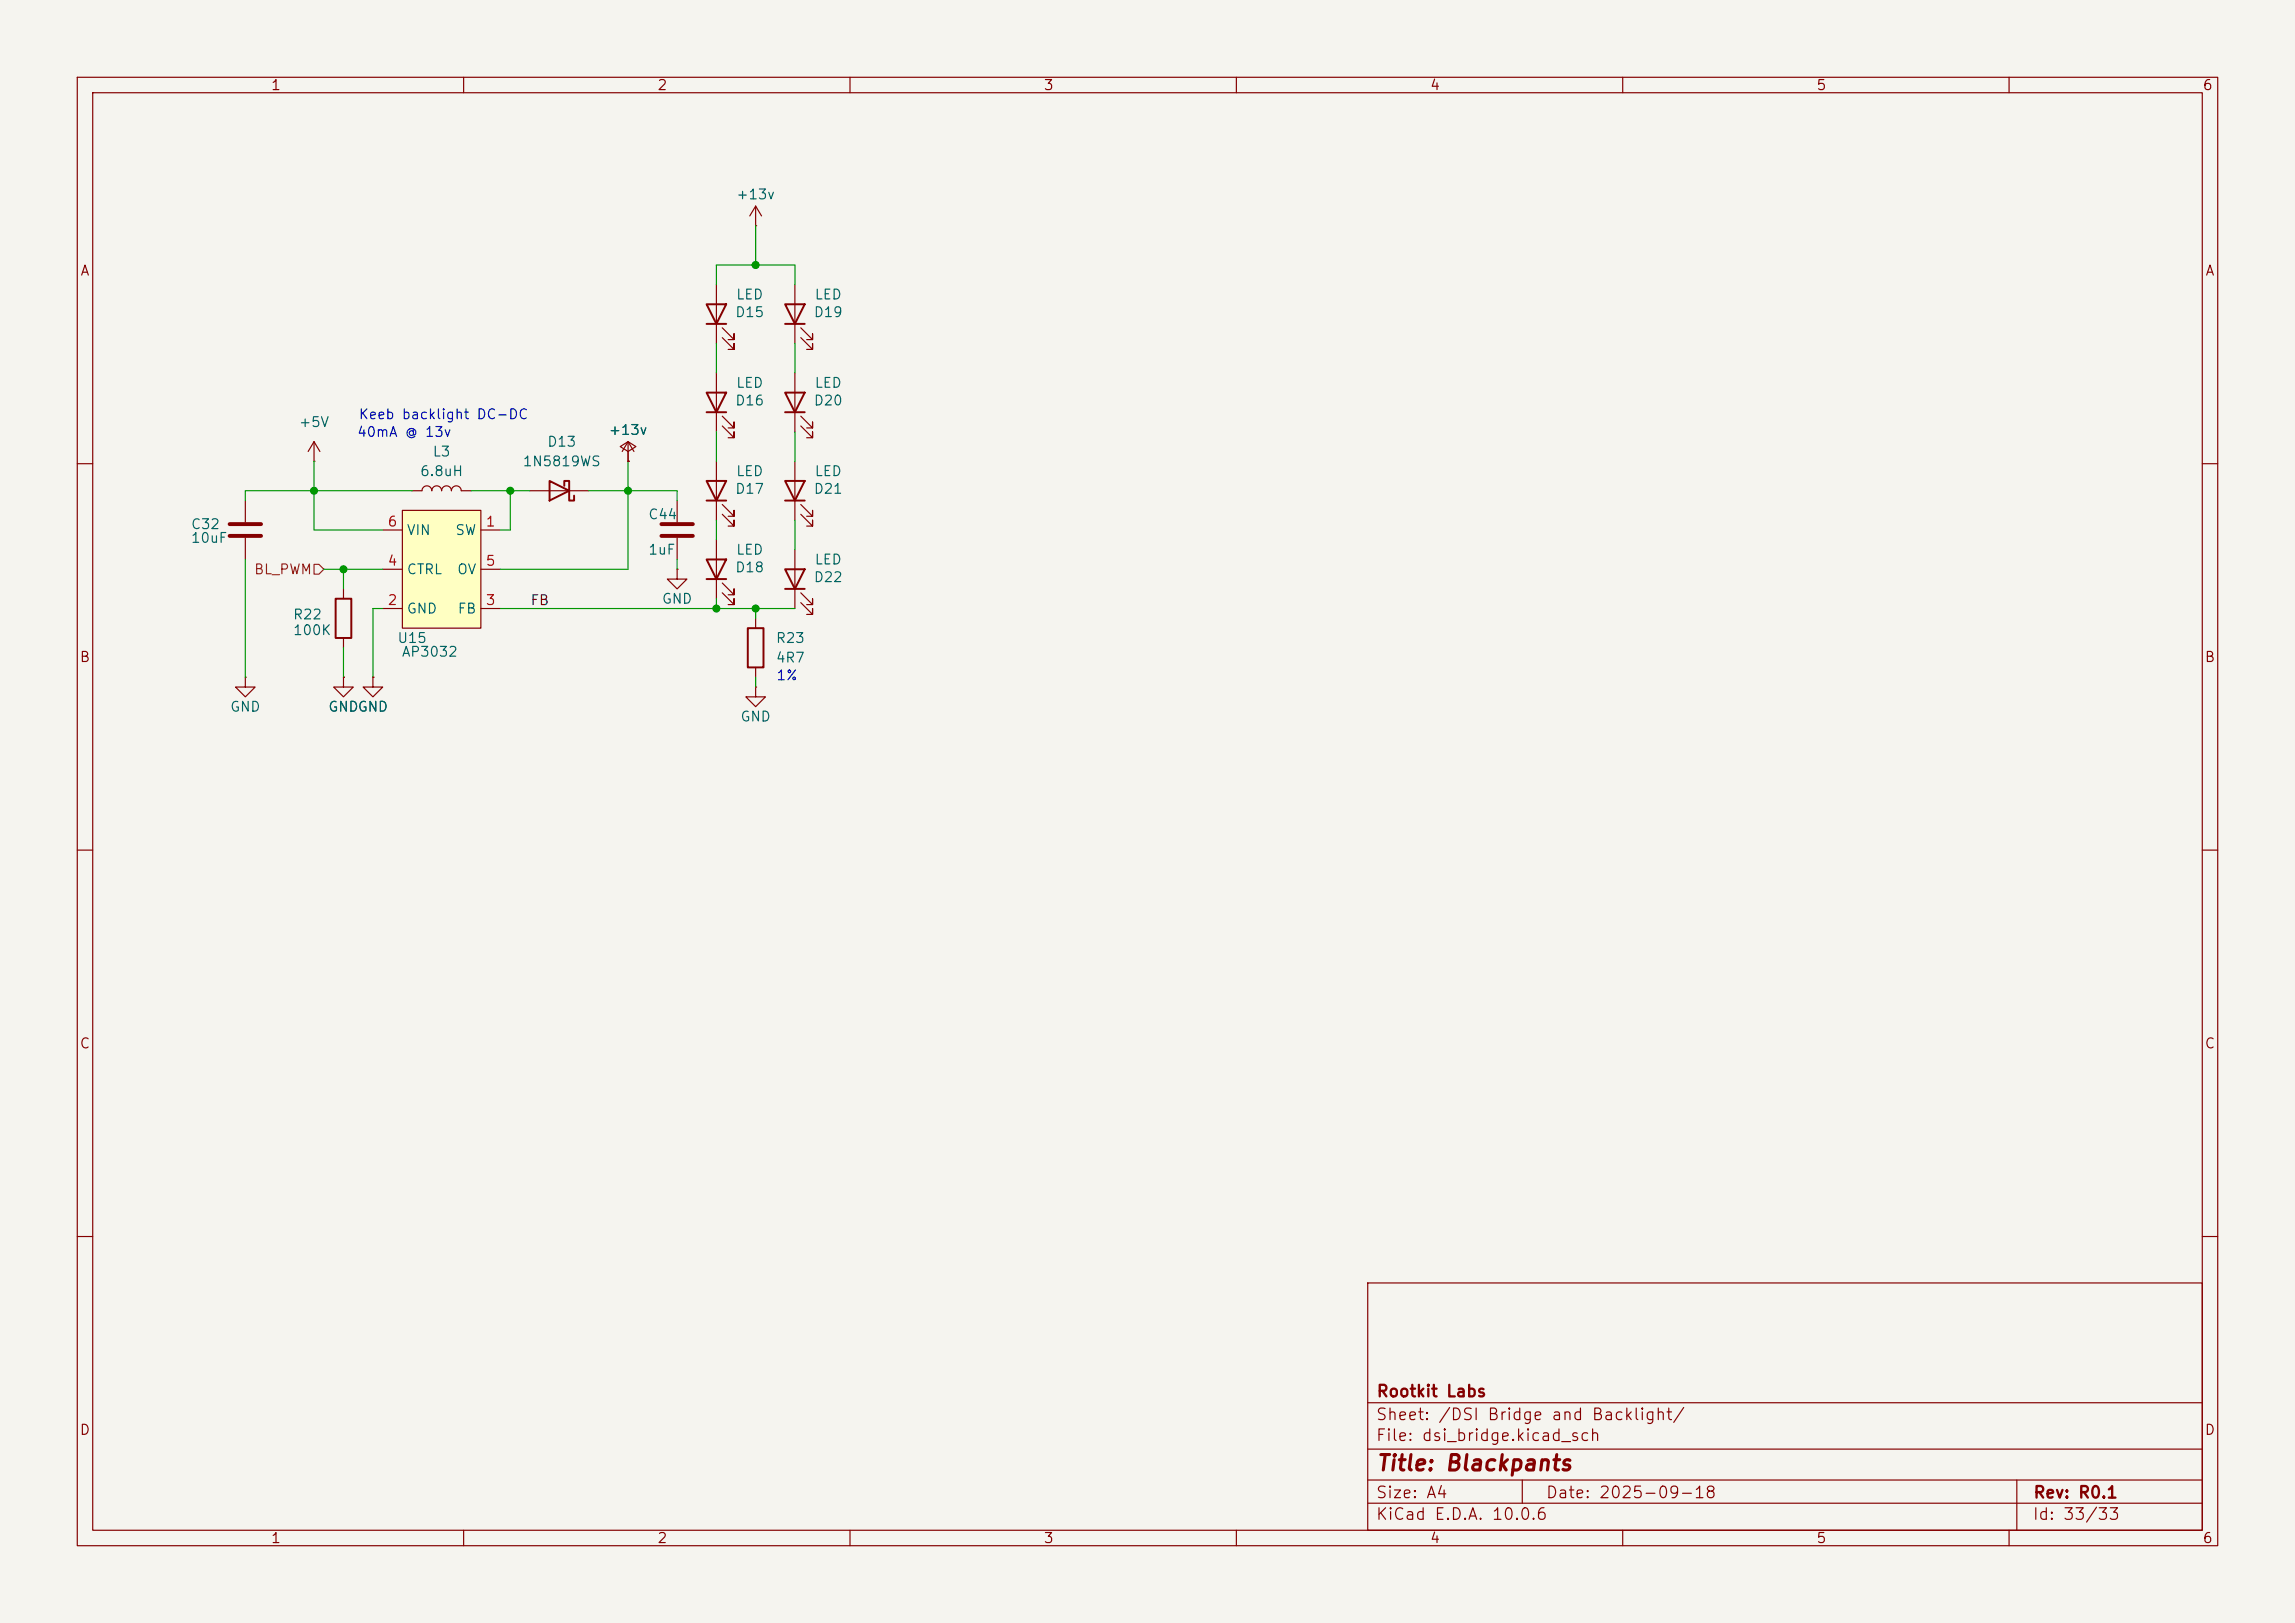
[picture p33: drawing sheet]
<svg xmlns="http://www.w3.org/2000/svg" width="297mm" height="210mm" viewBox="0 0 297 210" stroke-linecap="round" stroke-linejoin="round" font-family="sans-serif">
<defs><g id="words">
<text font-size="2" fill="#840000" x="178" y="190.8">Title: Blackpants</text>
<g font-size="1.5" fill="#840000">
<text x="178" y="184.1">Sheet: /DSI Bridge and Backlight/</text>
<text x="178" y="181.1">Rootkit Labs</text>
<text x="178" y="186.8">File: dsi_bridge.kicad_sch</text>
<text x="178" y="197">KiCad E.D.A. 10.0.6</text>
<text x="178" y="194.2">Size: A4</text>
<text x="200" y="194.2">Date: 2025-09-18</text>
<text x="263" y="197">Id: 33/33</text>
<text x="263" y="194.2">Rev: R0.1</text>
</g>
<g font-size="1.3" fill="#840000">
<text x="35" y="12">1</text>
<text x="85" y="12">2</text>
<text x="135" y="12">3</text>
<text x="185" y="12">4</text>
<text x="235" y="12">5</text>
<text x="285" y="12">6</text>
<text x="10.3" y="36">A</text>
<text x="285.3" y="36">A</text>
<text x="10.2" y="86">B</text>
<text x="285.2" y="86">B</text>
<text x="10.2" y="136">C</text>
<text x="285.2" y="136">C</text>
<text x="10.2" y="186">D</text>
<text x="285.2" y="186">D</text>
<text x="35" y="200">1</text>
<text x="85" y="200">2</text>
<text x="135" y="200">3</text>
<text x="185" y="200">4</text>
<text x="235" y="200">5</text>
<text x="285" y="200">6</text>
</g>
<g font-size="1.3" fill="#006464">
<text x="95.2" y="26.1">+13v</text>
<text x="95.1" y="41.3">D15</text>
<text x="95.2" y="39.1">LED</text>
<text x="105.2" y="41.3">D19</text>
<text x="105.3" y="39.1">LED</text>
<text x="95.1" y="52.8">D16</text>
<text x="95.2" y="50.5">LED</text>
<text x="105.2" y="52.8">D20</text>
<text x="105.3" y="50.5">LED</text>
<text x="38.6" y="55.6">+5V</text>
<text x="55.9" y="59.4">L3</text>
<text x="70.7" y="58.1">D13</text>
<text x="78.7" y="56.6">+13v</text>
<text x="54.3" y="61.9">6.8uH</text>
<text x="67.6" y="60.7">1N5819WS</text>
<text x="95.1" y="64.2">D17</text>
<text x="95.2" y="61.9">LED</text>
<text x="105.2" y="64.2">D21</text>
<text x="105.3" y="61.9">LED</text>
<text x="24.6" y="68.8">C32</text>
<text x="24.6" y="70.6">10uF</text>
<text x="52.6" y="69.5">VIN</text>
<text x="58.8" y="69.5">SW</text>
<text x="83.8" y="67.5">C44</text>
<text x="52.6" y="74.6">CTRL</text>
<text x="59.1" y="74.6">OV</text>
<text x="83.8" y="72.1">1uF</text>
<text x="95.1" y="74.4">D18</text>
<text x="95.2" y="72.1">LED</text>
<text x="105.2" y="75.6">D22</text>
<text x="105.3" y="73.4">LED</text>
<text x="37.8" y="80.5">R22</text>
<text x="37.8" y="82.5">100K</text>
<text x="51.3" y="83.5">U15</text>
<text x="52.6" y="79.7">GND</text>
<text x="59.1" y="79.7">FB</text>
<text x="85.6" y="78.4">GND</text>
<text x="100.3" y="83.5">R23</text>
<text x="51.9" y="85.3">AP3032</text>
<text x="100.3" y="86.1">4R7</text>
<text x="29.7" y="92.4">GND</text>
<text x="42.4" y="92.4">GNDGND</text>
<text x="95.7" y="93.7">GND</text>
</g>
<g font-size="1.3" fill="#0000c2">
<text x="46.1" y="56.8">40mA @ 13v</text>
<text x="46.3" y="54.6">Keeb backlight DC-DC</text>
<text x="100.4" y="88.3">1%</text>
</g>
<g font-size="1.3" fill="#a90000">
<text x="50.1" y="68.4">6</text>
<text x="62.8" y="68.4">1</text>
<text x="50.1" y="73.5">4</text>
<text x="62.8" y="73.5">5</text>
<text x="50.1" y="78.6">2</text>
<text x="62.8" y="78.6">3</text>
</g>
<text font-size="1.3" fill="#725600" x="32.8" y="74.6">BL_PWM</text>
<text font-size="1.3" fill="#0f0f0f" x="68.6" y="78.6">FB</text>
</g></defs>
<path d="M0 0h297v210h-297z" fill="#f5f4ef" stroke="#f5f4ef" stroke-width=".13"/>
<g fill="none" stroke="#840000" stroke-width=".15">
<path d="M10 10h277v190h-277zM12 12h273v186h-273zM60 10v2M110 10v2M160 10v2M210 10v2M260 10v2M10 60h2M87.6 73.7v1.2h1.3l-1.3 1.3-1.2-1.3h1.2M87.6 73.7h.1M285 60h2M10 110h2"/>
<path d="M285 110h2M10 160h2M177 166h108v32h-108zM285 160h2M60 198v2M110 198v2M160 198v2M177 194.5h108M177 191.5h108M177 187.5h108M177 181.5h108M197 191.5v3"/>
<path d="M210 198v2M260 198v2M261 191.5v6.5"/>
</g>
<path d="M52.1 66h10.1v15.3h-10.1z" fill="#ffffc2"/>
<g fill="none" stroke="#840000" stroke-width=".15">
<path d="M92.7 36.8v7.7M97.8 29.2h.1M97.8 26.7v2.5M97.8 26.7l-.8 1.2M97.8 26.7l.8 1.2M102.9 36.8v7.7M40.6 59.7h.1M40.6 57.2l-.7 1.2M40.6 57.2l.8 1.2M40.6 57.2v2.5M81.3 59.7h.1M81.3 58.4l1-.6-1-.6-1 .6 1 .6v1.3"/>
<path d="M81.3 57.2l-.8 1.2M81.3 57.2l.7 1.2M81.3 57.2v2.5M92.7 48.3v7.6M92.7 59.7v7.6M93.5 55.1l1.5 1.5v-.7v.7h-.8M93.5 53.8l1.5 1.6v-.8v.8h-.8M93.5 43.7l1.5 1.5v-.7v.7h-.8M93.5 42.4l1.5 1.5v-.7v.7h-.8M102.9 48.3v7.6M102.9 59.7v7.6M103.6 55.1l1.6 1.5v-.7v.7h-.8"/>
<path d="M103.6 53.8l1.6 1.6v-.8v.8h-.8M103.6 43.7l1.6 1.5v-.7v.7h-.8M103.6 42.4l1.6 1.5v-.7v.7h-.8M31.7 64.8v2.8M31.7 69.6v2.8M44.4 76.2v1.3M49.5 68.6h2.6M49.5 78.7h2.6M49.5 73.7h2.6M52.1 66h10.1v15.3h-10.1zM53.3 63.5h1.3a.64 .64 0 0 1 .6-.6 .64 .64 0 0 1 .7 .6 .64 .64 0 0 1 .6-.6 .64 .64 0 0 1 .6 .6 .64 .64 0 0 1 .7-.6 .64 .64 0 0 1 .6 .6 .64 .64 0 0 1 .7-.6 .64 .64 0 0 1 .6 .6h1.3M62.2 68.6h2.6"/>
<path d="M62.2 78.7h2.6M62.2 73.7h2.6M68.6 63.5h7.6M87.6 64.8v2.8M87.6 69.6v2.8M92.7 69.9v7.6M93.5 66.5l1.5 1.6v-.8v.8h-.8M93.5 65.3l1.5 1.5v-.8v.8h-.8M93.5 76.7l1.5 1.5v-.7v.7h-.8M93.5 75.4l1.5 1.6v-.8v.8h-.8M102.9 71.1v7.6M103.6 66.5l1.6 1.6v-.8v.8h-.8"/>
<path d="M103.6 65.3l1.6 1.5v-.8v.8h-.8M103.6 78l1.6 1.5v-.8v.8h-.8M103.6 76.7l1.6 1.5v-.7v.7h-.8M31.7 87.6v1.3h1.3l-1.3 1.3-1.2-1.3h1.2M31.7 87.6h.1M44.4 87.6v1.3h1.3l-1.3 1.3-1.2-1.3h1.2M44.4 87.6h.1M44.4 82.6v1.2M48.3 87.6v1.3h1.2l-1.2 1.3-1.3-1.3h1.3M48.3 87.6h.1M97.8 88.9v1.3h1.3l-1.3 1.2-1.3-1.2h1.3M97.8 88.9h.1"/>
<path d="M97.8 80v1.3M97.8 86.4v1.2"/>
</g>
<g fill="none" stroke="#840000" stroke-width=".25">
<path d="M91.4 39.4h2.6l-1.3 2.5zM101.6 39.4h2.5l-1.2 2.5zM91.4 50.8h2.6l-1.3 2.5zM91.4 53.3h2.6M91.4 41.9h2.6M101.6 50.8h2.5l-1.2 2.5zM101.6 53.3h2.5M101.6 41.9h2.5M43.4 77.5h2.1v5.1h-2.1zM71.1 62.2l2.6 1.3-2.6 1.3zM73 62.9v-.7h.7v2.6h.6v-.7M91.4 62.2h2.6l-1.3 2.6z"/>
<path d="M91.4 72.4h2.6l-1.3 2.5zM91.4 64.8h2.6M91.4 74.9h2.6M101.6 62.2h2.5l-1.2 2.6zM101.6 73.7h2.5l-1.2 2.5zM101.6 64.8h2.5M101.6 76.2h2.5M96.8 81.3h2v5.1h-2z"/>
</g>
<path d="M29.7 67.8h4.1M29.7 69.3h4.1M85.6 67.8h4.1M85.6 69.3h4.1" fill="none" stroke="#840000" stroke-width=".51"/>
<path d="M40.6 73h.7l.6 .7-.6 .6h-.7z" fill="none" stroke="#725600" stroke-width=".15"/>
<g fill="none" stroke="#009600" stroke-width=".15">
<path d="M92.7 36.8v-2.5h10.2v2.5M97.8 29.2v5.1M40.6 59.7v8.9h8.9M81.3 59.7v14h-16.5M92.7 44.5v3.8M92.7 55.9v3.8M102.9 44.5v3.8M102.9 55.9v3.8M31.7 72.4v15.2M41.9 73.7h7.6M44.4 73.7v2.5M49.5 78.7h-1.2v8.9"/>
<path d="M53.3 63.5h-21.6v1.3M61 63.5h7.6M64.8 78.7h38.1M66 63.5v5.1h-1.2M76.2 63.5h11.4v1.3M87.6 72.4v1.3M92.7 67.3v2.6M92.7 77.5v1.2M97.8 78.7v1.3M102.9 67.3v3.8M44.4 83.8v3.8M97.8 87.6v1.3"/>
</g>
<g fill="#009600" stroke="#009600" stroke-width=".13">
<circle cx="66" cy="63.5" r=".46"/>
<circle cx="44.4" cy="73.7" r=".46"/>
<circle cx="40.6" cy="63.5" r=".46"/>
<circle cx="97.8" cy="78.7" r=".46"/>
<circle cx="92.7" cy="78.7" r=".46"/>
<circle cx="81.3" cy="63.5" r=".46"/>
<circle cx="97.8" cy="34.3" r=".46"/>
</g>
<use href="#words"/>
</svg>
